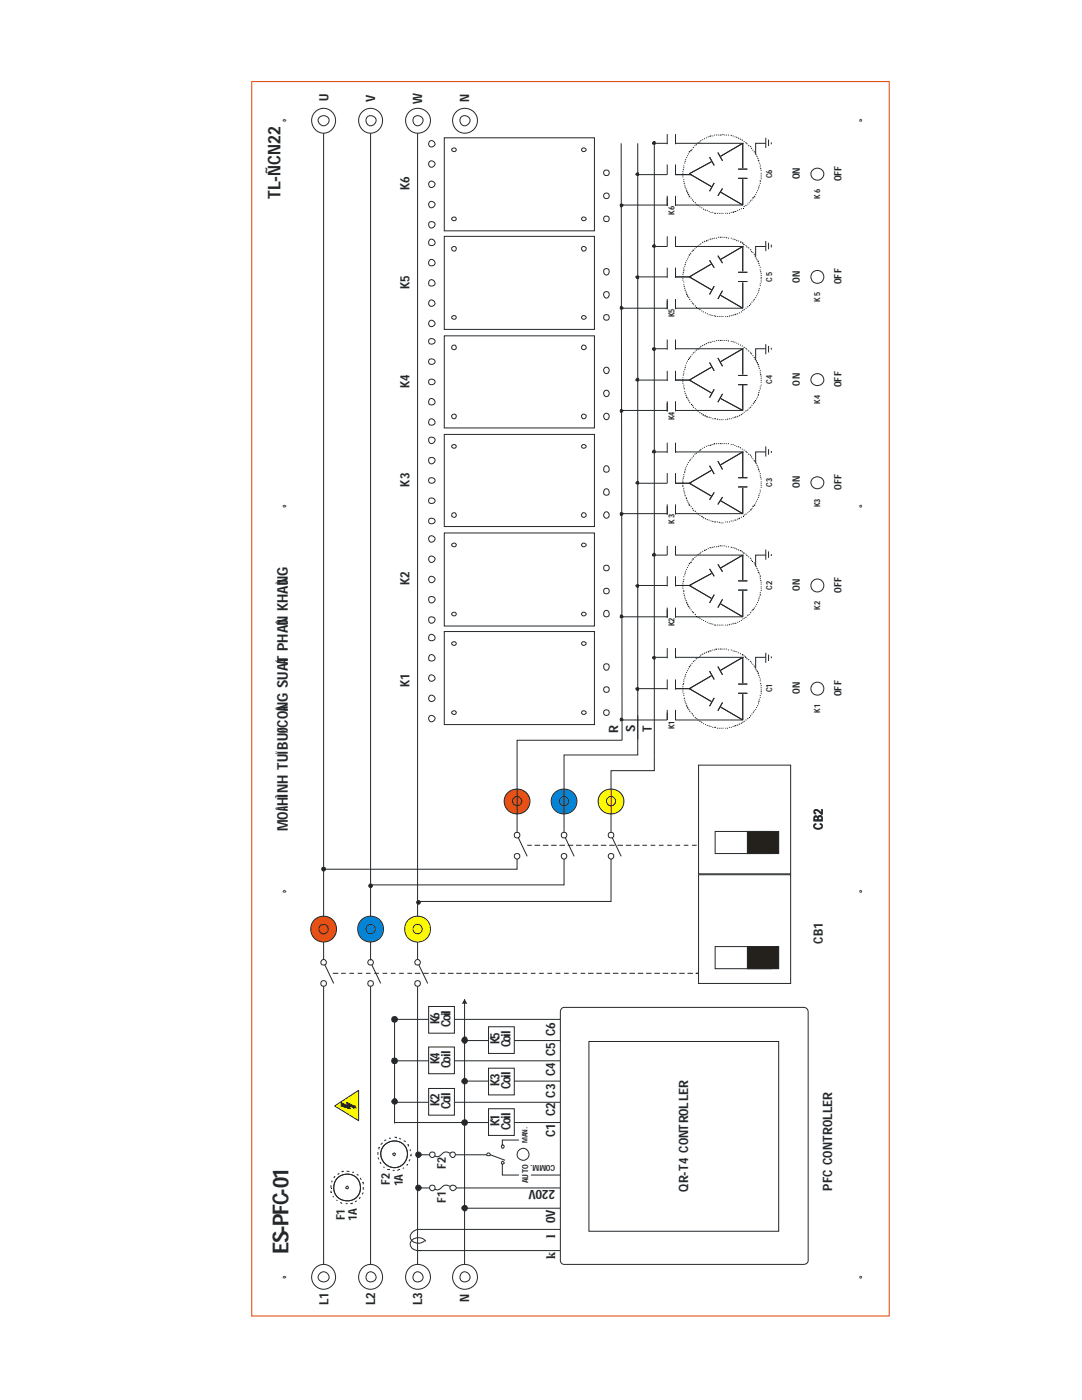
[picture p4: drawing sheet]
<svg xmlns="http://www.w3.org/2000/svg" width="216mm" height="279mm" viewBox="0 0 216 279" stroke-linecap="round" stroke-linejoin="round" font-family="sans-serif">
<defs><g id="words">
<text font-size="4.4" fill="#24282b" x="57.6" y="250.4" transform="rotate(-90 57.6 250.4)">ES-PFC-01</text>
<text font-size="3.5" fill="#24282b" x="56" y="39.8" transform="rotate(-90 56 39.8)">TL-ÑCN22</text>
<g font-size="2.9" fill="#24282b">
<text x="57.4" y="116.8" transform="rotate(-90 57.4 116.8)">NG</text>
<text x="57.4" y="124.7" transform="rotate(-90 57.4 124.7)">N KHAÙ</text>
<text x="57.4" y="141.8" transform="rotate(-90 57.4 141.8)">NG SUAÁT PHAÛ</text>
<text x="57.4" y="165.8" transform="rotate(-90 57.4 165.8)">MOÂHÌNH TUÏBUØCOÂ</text>
</g>
<g font-size="2.6" fill="#24282b">
<text x="65.5" y="20.2" transform="rotate(-90 65.5 20.2)">U</text>
<text x="74.8" y="20.3" transform="rotate(-90 74.8 20.3)">V</text>
<text x="84.2" y="20.7" transform="rotate(-90 84.2 20.7)">W</text>
<text x="93.6" y="20.3" transform="rotate(-90 93.6 20.3)">N</text>
<text x="81.7" y="38" transform="rotate(-90 81.7 38)">K6</text>
<text x="81.7" y="57.7" transform="rotate(-90 81.7 57.7)">K5</text>
<text x="81.7" y="77.5" transform="rotate(-90 81.7 77.5)">K4</text>
<text x="81.7" y="97.2" transform="rotate(-90 81.7 97.2)">K3</text>
<text x="81.7" y="116.8" transform="rotate(-90 81.7 116.8)">K2</text>
<text x="81.7" y="137.1" transform="rotate(-90 81.7 137.1)">K1</text>
<text x="123.4" y="146.3" transform="rotate(-90 123.4 146.3)">R</text>
<text x="126.7" y="146" transform="rotate(-90 126.7 146)">S</text>
<text x="130" y="146" transform="rotate(-90 130 146)">T</text>
<text x="164.2" y="165.6" transform="rotate(-90 164.2 165.6)">CB2</text>
<text x="164.2" y="188.4" transform="rotate(-90 164.2 188.4)">CB1</text>
<text x="87.7" y="204.4" transform="rotate(-90 87.7 204.4)">K6</text>
<text x="89.9" y="204.9" transform="rotate(-90 89.9 204.9)">Coil</text>
<text x="99.7" y="208.4" transform="rotate(-90 99.7 208.4)">K5</text>
<text x="101.9" y="209" transform="rotate(-90 101.9 209)">Coil</text>
<text x="110.7" y="206.8" transform="rotate(-90 110.7 206.8)">C6</text>
<text x="87.7" y="212.4" transform="rotate(-90 87.7 212.4)">K4</text>
<text x="89.9" y="213.2" transform="rotate(-90 89.9 213.2)">Coil</text>
<text x="110.7" y="214.8" transform="rotate(-90 110.7 214.8)">C4</text>
<text x="110.7" y="210.8" transform="rotate(-90 110.7 210.8)">C5</text>
<text x="87.7" y="220.7" transform="rotate(-90 87.7 220.7)">K2</text>
<text x="89.9" y="221.2" transform="rotate(-90 89.9 221.2)">Coil</text>
<text x="99.7" y="216.7" transform="rotate(-90 99.7 216.7)">K3</text>
<text x="101.9" y="217.3" transform="rotate(-90 101.9 217.3)">Coil</text>
<text x="110.7" y="219" transform="rotate(-90 110.7 219)">C3</text>
<text x="99.7" y="224.8" transform="rotate(-90 99.7 224.8)">K1</text>
<text x="101.9" y="225.5" transform="rotate(-90 101.9 225.5)">Coil</text>
<text x="110.7" y="227" transform="rotate(-90 110.7 227)">C1</text>
<text x="110.7" y="222.8" transform="rotate(-90 110.7 222.8)">C2</text>
<text x="110.7" y="237.5" transform="rotate(-180 110.7 237.5)">220V</text>
<text x="137.3" y="237.8" transform="rotate(-90 137.3 237.8)">QR-T4 CONTROLLER</text>
<text x="166" y="237.7" transform="rotate(-90 166 237.7)">PFC CONTROLLER</text>
<text x="110.7" y="244.1" transform="rotate(-90 110.7 244.1)">0V</text>
<text x="110.7" y="251.2" transform="rotate(-90 110.7 251.2)">k</text>
<text x="110.7" y="247.1" transform="rotate(-90 110.7 247.1)">l</text>
<text x="65.5" y="260.4" transform="rotate(-90 65.5 260.4)">L1</text>
<text x="74.8" y="260.4" transform="rotate(-90 74.8 260.4)">L2</text>
<text x="84.2" y="260.4" transform="rotate(-90 84.2 260.4)">L3</text>
<text x="93.6" y="259.8" transform="rotate(-90 93.6 259.8)">N</text>
</g>
<g font-size="2.4" fill="#24282b">
<text x="89" y="233.3" transform="rotate(-90 89 233.3)">F2</text>
<text x="77.8" y="236.6" transform="rotate(-90 77.8 236.6)">F2</text>
<text x="80.3" y="236.7" transform="rotate(-90 80.3 236.7)">1A</text>
<text x="68.8" y="243.5" transform="rotate(-90 68.8 243.5)">F1</text>
<text x="71.2" y="243.7" transform="rotate(-90 71.2 243.7)">1A</text>
<text x="89" y="240" transform="rotate(-90 89 240)">F1</text>
</g>
<g font-size="2" fill="#24282b">
<text x="159.6" y="35.8" transform="rotate(-90 159.6 35.8)">ON</text>
<text x="167.9" y="36.2" transform="rotate(-90 167.9 36.2)">OFF</text>
<text x="159.6" y="56.4" transform="rotate(-90 159.6 56.4)">ON</text>
<text x="167.9" y="56.7" transform="rotate(-90 167.9 56.7)">OFF</text>
<text x="159.6" y="77" transform="rotate(-90 159.6 77)">ON</text>
<text x="167.9" y="77.3" transform="rotate(-90 167.9 77.3)">OFF</text>
<text x="159.6" y="97.4" transform="rotate(-90 159.6 97.4)">ON</text>
<text x="167.9" y="97.9" transform="rotate(-90 167.9 97.9)">OFF</text>
<text x="159.6" y="117.9" transform="rotate(-90 159.6 117.9)">ON</text>
<text x="167.9" y="118.3" transform="rotate(-90 167.9 118.3)">OFF</text>
<text x="159.6" y="138.5" transform="rotate(-90 159.6 138.5)">ON</text>
<text x="167.9" y="138.9" transform="rotate(-90 167.9 138.9)">OFF</text>
</g>
<g font-size="1.7" fill="#24282b">
<text x="154.1" y="35.6" transform="rotate(-90 154.1 35.6)">C6</text>
<text x="163.7" y="39.6" transform="rotate(-90 163.7 39.6)">K6</text>
<text x="134.6" y="42.9" transform="rotate(-90 134.6 42.9)">K6</text>
<text x="154.1" y="56.2" transform="rotate(-90 154.1 56.2)">C5</text>
<text x="134.6" y="63.3" transform="rotate(-90 134.6 63.3)">K5</text>
<text x="163.7" y="60.2" transform="rotate(-90 163.7 60.2)">K5</text>
<text x="154.1" y="76.6" transform="rotate(-90 154.1 76.6)">C4</text>
<text x="134.6" y="83.9" transform="rotate(-90 134.6 83.9)">K4</text>
<text x="163.7" y="80.6" transform="rotate(-90 163.7 80.6)">K4</text>
<text x="154.1" y="97.2" transform="rotate(-90 154.1 97.2)">C3</text>
<text x="163.7" y="101.3" transform="rotate(-90 163.7 101.3)">K3</text>
<text x="134.6" y="104.6" transform="rotate(-90 134.6 104.6)">K3</text>
<text x="154.1" y="117.8" transform="rotate(-90 154.1 117.8)">C2</text>
<text x="134.6" y="125" transform="rotate(-90 134.6 125)">K2</text>
<text x="163.7" y="121.8" transform="rotate(-90 163.7 121.8)">K2</text>
<text x="154.1" y="138.2" transform="rotate(-90 154.1 138.2)">C1</text>
<text x="163.7" y="142.2" transform="rotate(-90 163.7 142.2)">K1</text>
<text x="134.6" y="145.5" transform="rotate(-90 134.6 145.5)">K1</text>
<text x="110.7" y="232.5" transform="rotate(-180 110.7 232.5)">COMM.</text>
<text x="105.4" y="236.1" transform="rotate(-90 105.4 236.1)">AUTO</text>
</g>
<text font-size="1.5" fill="#24282b" x="105.2" y="228.1" transform="rotate(-90 105.2 228.1)">MAN.</text>
</g></defs>
<path d="M50.2 16.3h127.2v246.3h-127.2z" fill="none" stroke="#e54200" stroke-width=".2"/>
<path d="M64.6 192l2 4.3M73.9 192l2.1 4.3M83.3 192l2 4.3" fill="none" stroke="#24282b" stroke-width=".2"/>
<circle cx="64.6" cy="192.1" r=".56" fill="#fff"/>
<circle cx="64.6" cy="192.1" r=".56" fill="none" stroke="#24282b" stroke-width=".2"/>
<circle cx="74" cy="192.1" r=".56" fill="#fff"/>
<circle cx="74" cy="192.1" r=".56" fill="none" stroke="#24282b" stroke-width=".2"/>
<circle cx="83.3" cy="192.1" r=".56" fill="#fff"/>
<circle cx="83.3" cy="192.1" r=".56" fill="none" stroke="#24282b" stroke-width=".2"/>
<circle cx="64.6" cy="196.3" r=".57" fill="#fff"/>
<circle cx="64.6" cy="196.3" r=".57" fill="none" stroke="#24282b" stroke-width=".2"/>
<circle cx="74" cy="196.3" r=".57" fill="#fff"/>
<circle cx="74" cy="196.3" r=".57" fill="none" stroke="#24282b" stroke-width=".2"/>
<circle cx="83.3" cy="196.3" r=".57" fill="#fff"/>
<g fill="none" stroke="#24282b" stroke-width=".2">
<path d="M103.2 166.7l2 4.2M112.5 166.7l2.1 4.2M121.9 166.7l2 4.2"/>
<circle cx="83.3" cy="196.3" r=".57"/>
</g>
<circle cx="103.2" cy="166.7" r=".57" fill="#fff"/>
<circle cx="103.2" cy="166.7" r=".57" fill="none" stroke="#24282b" stroke-width=".2"/>
<circle cx="112.6" cy="166.7" r=".57" fill="#fff"/>
<circle cx="112.6" cy="166.7" r=".57" fill="none" stroke="#24282b" stroke-width=".2"/>
<circle cx="121.9" cy="166.7" r=".57" fill="#fff"/>
<circle cx="121.9" cy="166.7" r=".57" fill="none" stroke="#24282b" stroke-width=".2"/>
<circle cx="103.2" cy="170.9" r=".55" fill="#fff"/>
<circle cx="103.2" cy="170.9" r=".55" fill="none" stroke="#24282b" stroke-width=".2"/>
<circle cx="112.6" cy="170.9" r=".56" fill="#fff"/>
<circle cx="112.6" cy="170.9" r=".56" fill="none" stroke="#24282b" stroke-width=".2"/>
<circle cx="121.9" cy="170.9" r=".55" fill="#fff"/>
<circle cx="121.9" cy="170.9" r=".55" fill="none" stroke="#24282b" stroke-width=".2"/>
<circle cx="92.7" cy="241.1" r=".56" fill="#24282b"/>
<circle cx="92.7" cy="241.1" r=".56" fill="none" stroke="#24282b" stroke-width=".2"/>
<circle cx="78.7" cy="219.8" r=".56" fill="#24282b"/>
<circle cx="78.7" cy="219.8" r=".56" fill="none" stroke="#24282b" stroke-width=".2"/>
<circle cx="92.7" cy="224" r=".57" fill="#24282b"/>
<circle cx="92.7" cy="224" r=".57" fill="none" stroke="#24282b" stroke-width=".2"/>
<circle cx="78.7" cy="211.7" r=".57" fill="#24282b"/>
<circle cx="78.7" cy="211.7" r=".57" fill="none" stroke="#24282b" stroke-width=".2"/>
<circle cx="83.5" cy="237.1" r=".53" fill="#24282b"/>
<circle cx="83.5" cy="237.1" r=".53" fill="none" stroke="#24282b" stroke-width=".2"/>
<circle cx="83.5" cy="230.4" r=".53" fill="#24282b"/>
<g fill="none" stroke="#24282b" stroke-width=".2">
<path d="M64.6 24.6v166.9M73.9 24.6v167.1M83.3 24.6v166.9M64.6 196.8v57.7M73.9 196.8v57.4M83.3 196.8v57.4M92.7 215.8v38.6"/>
<circle cx="83.5" cy="230.4" r=".53"/>
</g>
<circle cx="64.6" cy="185.4" r="2.59" fill="#eb3d00"/>
<circle cx="64.6" cy="185.4" r="2.59" fill="none" stroke="#24282b" stroke-width=".2"/>
<path d="M101.2 158.4a2.53 2.53 0 0 1 4.1 .1 2.53 2.53 0 0 1-1.5 3.9 2.52 2.52 0 0 1-2.8-1.1 2.52 2.52 0 0 1 .2-2.9z" fill-rule="evenodd" fill="#eb3d00"/>
<g fill="none" stroke="#24282b" stroke-width=".2">
<path d="M101.2 158.4a2.53 2.53 0 0 1 4.1 .1 2.53 2.53 0 0 1-1.5 3.9 2.52 2.52 0 0 1-2.8-1.1 2.52 2.52 0 0 1 .2-2.9z"/>
<circle cx="103.2" cy="159.9" r=".91"/>
<circle cx="64.6" cy="185.4" r=".93"/>
</g>
<circle cx="83.3" cy="185.4" r="2.59" fill="#fdfa00"/>
<circle cx="83.3" cy="185.4" r="2.59" fill="none" stroke="#24282b" stroke-width=".2"/>
<path d="M119.9 158.4a2.54 2.54 0 0 1 4.1 .1 2.54 2.54 0 0 1-1.5 3.9 2.52 2.52 0 0 1-2.7-1.1 2.52 2.52 0 0 1 .1-2.9z" fill-rule="evenodd" fill="#fdfa00"/>
<g fill="none" stroke="#24282b" stroke-width=".2">
<path d="M119.9 158.4a2.54 2.54 0 0 1 4.1 .1 2.54 2.54 0 0 1-1.5 3.9 2.52 2.52 0 0 1-2.7-1.1 2.52 2.52 0 0 1 .1-2.9z"/>
<circle cx="121.9" cy="159.9" r=".91"/>
<circle cx="83.3" cy="185.4" r=".93"/>
</g>
<circle cx="73.9" cy="185.4" r="2.59" fill="#0089e1"/>
<circle cx="73.9" cy="185.4" r="2.59" fill="none" stroke="#24282b" stroke-width=".2"/>
<path d="M110.5 158.4a2.53 2.53 0 0 1 4.2 .1 2.53 2.53 0 0 1-1.5 3.9 2.52 2.52 0 0 1-2.8-1.1 2.52 2.52 0 0 1 .1-2.9z" fill-rule="evenodd" fill="#0089e1"/>
<path d="M110.5 158.4a2.53 2.53 0 0 1 4.2 .1 2.53 2.53 0 0 1-1.5 3.9 2.52 2.52 0 0 1-2.8-1.1 2.52 2.52 0 0 1 .1-2.9z" fill="none" stroke="#24282b" stroke-width=".2"/>
<circle cx="83.3" cy="24" r=".93" fill="#fff"/>
<circle cx="83.3" cy="24" r=".93" fill="none" stroke="#24282b" stroke-width=".2"/>
<circle cx="83.3" cy="254.9" r=".93" fill="#fff"/>
<circle cx="83.3" cy="254.9" r=".93" fill="none" stroke="#24282b" stroke-width=".2"/>
<circle cx="92.7" cy="24" r=".93" fill="#fff"/>
<circle cx="92.7" cy="24" r=".93" fill="none" stroke="#24282b" stroke-width=".2"/>
<circle cx="92.7" cy="254.9" r=".93" fill="#fff"/>
<circle cx="92.7" cy="254.9" r=".93" fill="none" stroke="#24282b" stroke-width=".2"/>
<circle cx="73.9" cy="24" r=".93" fill="#fff"/>
<circle cx="73.9" cy="24" r=".93" fill="none" stroke="#24282b" stroke-width=".2"/>
<circle cx="73.9" cy="254.9" r=".93" fill="#fff"/>
<g fill="none" stroke="#24282b" stroke-width=".2">
<path d="M123.9 28.6l.2 119.1M127.3 28.6v118.9M130.6 28.6v122.4M134.8 136v1.4h3.1M134.8 129.7v1.5h13.6M136.3 136.9v.2M136.3 137.3v.1M136.3 137.6v.2M136.3 138v.2M136.4 136.3l-.1 .4M136.4 135.6v.2M136.4 136v.1"/>
<path d="M136.4 138.4v.1M136.4 138.7v.2M136.4 139.3l.2 .2M136.6 135.2v.2M136.6 139.6v.2M136.8 134.9l-.2 .1M136.8 134.5v.2M137 134.1v.2M137.2 133.8v.1M137.4 133.4v.2M137.7 133h-.2v.2M137.9 132.7l-.2 .1"/>
<path d="M138.1 132.3v.2M138.5 131.9l-.2 .2M138.7 131.7v.2M139 131.4l-.2 .2M139.4 131.2l-.2 .2M139.6 131h.2M139.9 130.6l-.1 .2M140.3 130.5l-.2 .1M140.7 130.3l-.2 .2M141 130.1l-.1 .2M141.4 129.9v.2h-.2M141.6 129.9h.4"/>
<path d="M141.6 133.9l.9 1.7M142 134.9l-4.5 2.5 4.5 2.6M142.1 129.7h.2M142.5 129.7h.2M142.5 139.3l-.9 1.6M143.1 129.5h-.2v.2M143.2 129.5h.2M143.2 133l1 1.7M143.6 129.5h.4M143.8 133.8l4.4-2.6v5.1M144.2 129.5h.1M144.5 129.5h.2"/>
<path d="M144.9 129.5h.2M145.3 129.7h.2M145.8 129.7h.2M146.2 129.9h.2M146.6 129.9l.1 .2M146.9 130.1h.2M147.3 130.3h.2M147.3 138.4h1.8M147.3 136.5h1.8M147.7 130.5h.1M148 130.6h.2v.2M148.2 138.5v5.2"/>
<path d="M148.4 130.8l.2 .2M148.8 131v.2h.1M148.9 131.4l.2 .2M149.3 131.6l.2 .1M149.7 131.9l.2 .2M149.9 132.3h.1M150.2 132.5v.2M150.4 132.8l.2 .2M150.8 133.6l.2 .2M151 133.9h.2v.2M151.2 134.3h.1v.2M151.3 134.7l.2 .2"/>
<path d="M151.5 135v.2M151.5 139.5v.1M151.5 139.8l-.2 .4M151.7 135.4v.2M151.7 135.8v.2M151.7 138.7v.2M151.7 139.1v.2M151.7 136.3l.2 .2M151.9 136.7v.2M151.9 137.1v.2M151.9 137.4v.2M151.9 137.8v.4"/>
<path d="M151.9 138.4v.1M152.8 131.2h-2v2.2l-.2-.2M133.1 142.2v1.5M134.8 142.2v1.5h13.4M136.6 140l.2 .2M136.8 140.4l.2 .2M137 140.7v.2h.2M137.2 141.1v.2h.2M137.4 141.5l.1 .2M137.5 141.8l.2 .2M137.9 142.2v.2M138.1 142.4l.2 .2"/>
<path d="M138.3 142.8l.2 .2M138.7 143.1l.1 .2M139 143.3v.2M139.2 143.7h.2M139.6 143.9l.2 .2M139.9 144.1l.2 .1M140.3 144.4h.2M140.7 144.6h.2M141 144.8h.2M141.4 144.8l.2 .2M141.8 145h.2M142.1 145.2h.2"/>
<path d="M142.5 145.2h.4M143.1 145.3h.1M143.4 145.3h.2M143.8 141.1l4.4 2.6M143.8 145.3h.2M144.2 140.2l-1 1.6M144.2 145.3h.1M144.7 145.3h.2M145.1 145.3h.2M145.5 145.2h.1M145.8 145.2h.2M146.2 145h.2"/>
<path d="M146.9 144.8l-.3 .2M147.3 144.6l-.2 .2M147.7 144.4l-.2 .2M148 144.2l-.2 .2M148.2 144.1v.1M148.6 143.9l-.2 .2M148.8 143.7h.1M149.3 143.3l-.2 .2M149.9 142.8l-.2 .2M150 142.4v.2M150.4 141.8h.2M150.4 142l-.2 .2"/>
<path d="M150.8 141.5v.2M151 141.1v.2M151.2 140.7v.2M151.3 140.4v.2"/>
<circle cx="112.6" cy="159.9" r=".91"/>
<circle cx="73.9" cy="185.4" r=".93"/>
<circle cx="73.9" cy="254.9" r=".93"/>
</g>
<path d="M149.5 143.2l.1 .1z" fill="#000"/>
<path d="M123.8 143.4a.34 .34 0 0 1 .5 .3l-.4 .2-.1-.1z" fill-rule="evenodd" fill="#24211d"/>
<path d="M123.8 143.4a.34 .34 0 0 1 .5 .3l-.4 .2-.1-.1z" fill="none" stroke="#24282b" stroke-width=".2"/>
<circle cx="64.6" cy="173.5" r=".36" fill="#24211d"/>
<circle cx="64.6" cy="173.5" r=".36" fill="none" stroke="#24282b" stroke-width=".2"/>
<circle cx="73.9" cy="176.8" r=".36" fill="#24211d"/>
<circle cx="73.9" cy="176.8" r=".36" fill="none" stroke="#24282b" stroke-width=".2"/>
<circle cx="83.5" cy="180.1" r=".36" fill="#24211d"/>
<circle cx="83.5" cy="180.1" r=".36" fill="none" stroke="#24282b" stroke-width=".2"/>
<circle cx="127.2" cy="137.5" r=".27" fill="#24211d"/>
<circle cx="127.2" cy="137.5" r=".27" fill="none" stroke="#24282b" stroke-width=".2"/>
<path d="M130.2 131.2l.4-.2 .1 .1v.4a.34 .34 0 0 1-.5-.3z" fill-rule="evenodd" fill="#24282b"/>
<g fill="none" stroke="#24282b" stroke-width=".2">
<path d="M127.3 137.4h5.8M130.2 131.2l.4-.2 .1 .1v.4a.34 .34 0 0 1-.5-.3zM130.6 131.2h2.5M133.1 129.3v2.1M133.1 135.6v2M134.8 129.3v2.1M134.8 135.6v2M133.1 141.7v2h-9.2M134.8 141.7v2M105.2 168.7h.9M106.7 168.7h1.1M108.3 168.7h1.1"/>
<path d="M110 168.7h1.1M111.6 168.7h1.1M113.3 168.7h1.1M114.9 168.7h1.1M116.6 168.7h1.1M118.2 168.7h1.1M119.9 168.7h1.1M121.6 168.7h1.1M123.2 168.7h1.1M124.9 168.7h1.1M126.5 168.7h1.1M128.2 168.7h.9"/>
<path d="M129.8 168.7h.9M131.5 168.7h.9M133.1 168.7h1M134.8 168.7h.9M136.4 168.7h1M138.1 168.7h.9M66.4 194.2h1.1M68.1 194.2h.9M69.7 194.2h.9M71.4 194.2h.9M73 194.2h.9M74.7 194.2h.9"/>
<path d="M76.3 194.2h1M78 194.2h.9M79.6 194.2h1M81.3 194.2h.9M82.8 194.2h1.1M84.4 194.2h1.1M86.1 194.2h1.1M87.7 194.2h1.1M89.4 194.2h1.1M91 194.2h1.1M92.7 194.2h1.1M94.4 194.2h1.1"/>
<path d="M96 194.2h1.1M97.7 194.2h1.1M99.3 194.2h1.1M101 194.2h1.1M102.6 194.2h1.1M104.3 194.2h.9M105.9 194.2h.9M107.6 194.2h.9M109.2 194.2h1M110.9 194.2h.9M112.5 194.2h1M114.2 194.2h.9"/>
<path d="M115.9 194.2h.9M117.3 194.2h1.1M119 194.2h1.1M120.6 194.2h1.1M122.3 194.2h1.1M123.9 194.2h1.1M125.6 194.2h1.1M127.3 194.2h1.1M128.9 194.2h1.1M130.6 194.2h1.1M132.2 194.2h1.1M133.9 194.2h1.1"/>
<path d="M135.5 194.2h1.1M137.2 194.2h1.1M138.8 194.2h.6M142.7 188.9h11.2v4.4h-11.2zM83.1 237.1h3.5M83.1 230.5h3.5M86.3 237.1a1.36 1.36 0 0 0 2.1-.4 1.48 1.48 0 0 1 1.9 .4M86.3 230.5a1.36 1.36 0 0 0 2.1-.4 1.48 1.48 0 0 1 1.9 .4M90.5 237.1h21.3M90.9 230.5h6.2M83.3 249.6h28.5M85 247.7a1.76 1.76 0 0 0-1.8-.7 1.76 1.76 0 0 0-1.3 1.3 1.84 1.84 0 0 0 2.2 1.3"/>
<path d="M92.7 241.1h19.1M111.8 245.4h-28.5a1.46 1.46 0 0 0-1.1 2.2 1.88 1.88 0 0 0 2.6 0"/>
</g>
<path d="M149.1 188.9h6.3v4.4h-6.3z" fill-rule="evenodd" fill="#24211d"/>
<path d="M139.4 174.6h18.4v21.7h-18.4zM142.7 165.9h11.2v4.4h-11.2zM149.1 188.9h6.3v4.4h-6.3z" fill="none" stroke="#24282b" stroke-width=".2"/>
<path d="M149.1 165.9h6.3v4.4h-6.3z" fill-rule="evenodd" fill="#24211d"/>
<g fill="none" stroke="#24282b" stroke-width=".2">
<path d="M139.4 152.7h18.4v21.7h-18.4zM149.1 165.9h6.3v4.4h-6.3zM78.7 220h6.8M78.7 203.4v20.8M78.7 211.7h6.8M85.5 217.2h5.2v5.4h-5.2zM85.5 209h5.2v5.3h-5.2zM90.7 220h21.1M90.7 211.7h21.1M92.7 207.7v8.1h4.8M97.5 213.2h5.1v5.3h-5.1zM102.6 215.8h9.2"/>
<path d="M66 236.5v.6M66 237.6v.4h.2M66.2 235.6v.4M66.4 238.7l.2 .2M66.8 234.7l-.2 .4M67.1 239.5l.2 .2M67.7 234.1l-.4 .2M68.6 233.8h-.3v.2M69.2 233.8h.5M69.2 236.8l.2-.1 .1 .2v.2l-.1 .2-.4-.2zM70.3 234h.3M71.2 234.3l.4 .2"/>
<path d="M71.2 239.7l-.4 .1M71.9 235.1l.2 .3M71.9 238.9l-.2 .4M72.3 236h.2v.3M72.5 236.9v.5M72.5 238l-.2 .4M75.4 229.9v.6M75.4 231l.2 .4M75.8 229h-.2v.4M75.8 231.9l.2 .4M76.3 228.1l-.3 .3M76.5 232.9l.2 .1"/>
<path d="M77.1 227.5l-.4 .2M77.3 233.4h.5M77.6 227.2h.4M78.4 230.3l.3-.2 .2 .2-.2 .3zM78.4 233.6h.3M78.7 227h.4v.2M78.7 224h18.8M79.6 227.2l.4 .1M79.8 233.4l-.5 .2M80.6 227.7l.3 .2M80.6 233l-.2 .2M81.3 228.4h.2v.4"/>
<path d="M81.3 232.3v.2h-.2M81.9 229.4v.3M81.9 231.4l-.2 .3M82 230.3v.3h-.1M97.5 221.3h5.1v5.3h-5.1zM102.6 224h9.2M67.9 240l.4 .2M69 240.2h.4M70.3 240v.2h-.4"/>
<circle cx="69.3" cy="237" r="2.7"/>
<circle cx="78.7" cy="230.3" r="2.68"/>
</g>
<path d="M66 237.1l.1 .1z" fill="#000"/>
<circle cx="86.3" cy="237.1" r=".56" fill="#fff"/>
<circle cx="86.3" cy="237.1" r=".56" fill="none" stroke="#24282b" stroke-width=".2"/>
<circle cx="86.3" cy="230.4" r=".56" fill="#fff"/>
<circle cx="86.3" cy="230.4" r=".56" fill="none" stroke="#24282b" stroke-width=".2"/>
<path d="M89.9 236.8a.58 .58 0 0 1 .9-.1 .58 .58 0 0 1-.2 .9 .58 .58 0 0 1-.7-.2 .58 .58 0 0 1 0-.6z" fill-rule="evenodd" fill="#fff"/>
<path d="M89.9 236.8a.58 .58 0 0 1 .9-.1 .58 .58 0 0 1-.2 .9 .58 .58 0 0 1-.7-.2 .58 .58 0 0 1 0-.6z" fill="none" stroke="#24282b" stroke-width=".2"/>
<circle cx="90.3" cy="230.4" r=".56" fill="#fff"/>
<g fill="none" stroke="#24282b" stroke-width=".2">
<path d="M124.1 147.7h-20.9v18.4M127.3 142.8v7.9h-14.8v15.4M130.6 151v2.8h-8.7v12.3M103.2 171.4v2.1h-38.6M112.5 171.4v5.2h-38.6M121.9 171.4v8.5h-38.6"/>
<circle cx="90.3" cy="230.4" r=".56"/>
</g>
<circle cx="83.3" cy="254.9" r=".93" fill="#fff"/>
<circle cx="83.3" cy="254.9" r=".93" fill="none" stroke="#24282b" stroke-width=".2"/>
<circle cx="92.7" cy="254.9" r=".93" fill="#fff"/>
<circle cx="92.7" cy="254.9" r=".93" fill="none" stroke="#24282b" stroke-width=".2"/>
<circle cx="73.9" cy="254.9" r=".93" fill="#fff"/>
<circle cx="73.9" cy="254.9" r=".93" fill="none" stroke="#24282b" stroke-width=".2"/>
<path d="M63.1 252.9a2.41 2.41 0 0 1 3.6 .7 2.41 2.41 0 0 1-1.2 3.4 2.41 2.41 0 0 1-3.3-1.5 2.64 2.64 0 0 1 .9-2.6z" fill-rule="evenodd" fill="#fff"/>
<path d="M63.1 252.9a2.41 2.41 0 0 1 3.6 .7 2.41 2.41 0 0 1-1.2 3.4 2.41 2.41 0 0 1-3.3-1.5 2.64 2.64 0 0 1 .9-2.6z" fill="none" stroke="#24282b" stroke-width=".2"/>
<circle cx="64.6" cy="254.8" r="1.02" fill="#fff"/>
<circle cx="64.6" cy="254.8" r="1.02" fill="none" stroke="#24282b" stroke-width=".2"/>
<path d="M72.5 252.9a2.42 2.42 0 0 1 3.5 .7 2.42 2.42 0 0 1-1.1 3.4 2.42 2.42 0 0 1-3.3-1.5 2.64 2.64 0 0 1 .9-2.6z" fill-rule="evenodd" fill="#fff"/>
<path d="M72.5 252.9a2.42 2.42 0 0 1 3.5 .7 2.42 2.42 0 0 1-1.1 3.4 2.42 2.42 0 0 1-3.3-1.5 2.64 2.64 0 0 1 .9-2.6z" fill="none" stroke="#24282b" stroke-width=".2"/>
<circle cx="74" cy="254.8" r="1" fill="#fff"/>
<circle cx="74" cy="254.8" r="1" fill="none" stroke="#24282b" stroke-width=".2"/>
<circle cx="83.4" cy="254.8" r="2.48" fill="#fff"/>
<circle cx="83.4" cy="254.8" r="2.48" fill="none" stroke="#24282b" stroke-width=".2"/>
<circle cx="83.4" cy="254.8" r="1" fill="#fff"/>
<circle cx="83.4" cy="254.8" r="1" fill="none" stroke="#24282b" stroke-width=".2"/>
<circle cx="92.8" cy="254.8" r="2.48" fill="#fff"/>
<circle cx="92.8" cy="254.8" r="2.48" fill="none" stroke="#24282b" stroke-width=".2"/>
<circle cx="92.8" cy="254.8" r="1" fill="#fff"/>
<circle cx="92.8" cy="254.8" r="1" fill="none" stroke="#24282b" stroke-width=".2"/>
<circle cx="83.3" cy="24" r=".93" fill="#fff"/>
<circle cx="83.3" cy="24" r=".93" fill="none" stroke="#24282b" stroke-width=".2"/>
<circle cx="92.7" cy="24" r=".93" fill="#fff"/>
<circle cx="92.7" cy="24" r=".93" fill="none" stroke="#24282b" stroke-width=".2"/>
<circle cx="73.9" cy="24" r=".93" fill="#fff"/>
<circle cx="73.9" cy="24" r=".93" fill="none" stroke="#24282b" stroke-width=".2"/>
<circle cx="64.6" cy="24.1" r="2.45" fill="#fff"/>
<circle cx="64.6" cy="24.1" r="2.45" fill="none" stroke="#24282b" stroke-width=".2"/>
<path d="M63.8 23.3a1.04 1.04 0 0 1 1.5 .1 1.04 1.04 0 0 1-.1 1.5 1.04 1.04 0 0 1-1.4-.2 1.04 1.04 0 0 1 0-1.4z" fill-rule="evenodd" fill="#fff"/>
<path d="M63.8 23.3a1.04 1.04 0 0 1 1.5 .1 1.04 1.04 0 0 1-.1 1.5 1.04 1.04 0 0 1-1.4-.2 1.04 1.04 0 0 1 0-1.4z" fill="none" stroke="#24282b" stroke-width=".2"/>
<circle cx="73.9" cy="24.1" r="2.45" fill="#fff"/>
<circle cx="73.9" cy="24.1" r="2.45" fill="none" stroke="#24282b" stroke-width=".2"/>
<circle cx="74" cy="24.1" r="1.04" fill="#fff"/>
<circle cx="74" cy="24.1" r="1.04" fill="none" stroke="#24282b" stroke-width=".2"/>
<circle cx="83.4" cy="24.1" r="2.49" fill="#fff"/>
<circle cx="83.4" cy="24.1" r="2.49" fill="none" stroke="#24282b" stroke-width=".2"/>
<circle cx="83.4" cy="24.1" r="1.04" fill="#fff"/>
<circle cx="83.4" cy="24.1" r="1.04" fill="none" stroke="#24282b" stroke-width=".2"/>
<circle cx="92.8" cy="24.1" r="2.49" fill="#fff"/>
<circle cx="92.8" cy="24.1" r="2.49" fill="none" stroke="#24282b" stroke-width=".2"/>
<circle cx="92.8" cy="24.1" r="1.04" fill="#fff"/>
<circle cx="92.8" cy="24.1" r="1.04" fill="none" stroke="#24282b" stroke-width=".2"/>
<path d="M112 201.3l.5-.3h47.8a.87 .87 0 0 1 1 1v49.6a.84 .84 0 0 1-1 .7h-47.8a.79 .79 0 0 1-.7-.7v-49.6z" fill-rule="evenodd" fill="#fff"/>
<path d="M112 201.3l.5-.3h47.8a.87 .87 0 0 1 1 1v49.6a.84 .84 0 0 1-1 .7h-47.8a.79 .79 0 0 1-.7-.7v-49.6z" fill="none" stroke="#24282b" stroke-width=".2"/>
<path d="M117.5 207.9h37.9v37.8h-37.9z" fill-rule="evenodd" fill="#fff"/>
<path d="M117.5 207.9h37.9v37.8h-37.9z" fill="none" stroke="#24282b" stroke-width=".2"/>
<path d="M66.8 220.7l4.8-3.1v6.1z" fill="#fdfa00" stroke="#24282b" stroke-width=".2"/>
<path d="M68.1 220l1.3 .7-.2-.7 1.6 .7 .2 .4h-.5h.1l-.9-.4 .2 .6-1.5-.6 1.5 .6-1.8-.6z" fill-rule="evenodd" fill="#24211d"/>
<g fill="none" stroke="#24282b" stroke-width=".2">
<path d="M88.7 86.7h29.9v18.4h-29.9zM116.1 88.9l.3-.2 .5 .2v.4l-.5 .2a.37 .37 0 0 1-.3-.6zM120.6 97.8a.59 .59 0 0 1 .8 0 .59 .59 0 0 1-.1 .9 .59 .59 0 0 1-.8-.1zM120.6 93.2a.59 .59 0 0 1 .8 0 .59 .59 0 0 1-.1 .9 .59 .59 0 0 1-.8-.1zM88.7 106.4h29.9v18.5h-29.9zM116.2 108.4h.5l.3 .4-.3 .3h-.3a.37 .37 0 0 1-.3-.2 .37 .37 0 0 1 .1-.5zM120.6 102.4a.57 .57 0 0 1 .8 0 .57 .57 0 0 1-.1 .8 .57 .57 0 0 1-.8-.1zM88.7 126h29.9v18.6h-29.9zM116.1 128.3l.3-.2 .5 .2v.3l-.5 .2a.37 .37 0 0 1-.3-.5zM116.1 122.4l.3-.2 .5 .2v.3l-.5 .2a.37 .37 0 0 1-.3-.5zM120.6 122a.59 .59 0 0 1 .8 .1 .59 .59 0 0 1-.1 .8 .59 .59 0 0 1-.8 0zM120.7 132.5a.6 .6 0 0 1 .9 .6 .6 .6 0 0 1-1 .4 .76 .76 0 0 1 .1-1z"/>
<path d="M116.2 141.9h.5l.3 .3-.3 .3-.3 .1a.36 .36 0 0 1-.3-.3 .36 .36 0 0 1 .1-.4zM68.1 220l1.3 .7-.2-.7 1.6 .7 .2 .4h-.5h.1l-.9-.4 .2 .6-1.5-.6 1.5 .6-1.8-.6z"/>
<circle cx="86.1" cy="95.9" r=".6"/>
<circle cx="86.1" cy="100" r=".6"/>
<circle cx="86.2" cy="91.9" r=".64"/>
<circle cx="86.2" cy="87.9" r=".64"/>
<circle cx="90.6" cy="89.1" r=".43"/>
<circle cx="86.1" cy="104" r=".6"/>
<circle cx="86.1" cy="111.6" r=".62"/>
<circle cx="86.1" cy="115.6" r=".62"/>
<circle cx="86.1" cy="107.6" r=".62"/>
<circle cx="86.2" cy="119.7" r=".64"/>
<circle cx="90.6" cy="108.8" r=".43"/>
<circle cx="90.6" cy="102.8" r=".48"/>
<circle cx="116.5" cy="102.8" r=".46"/>
<circle cx="121" cy="118" r=".57"/>
<circle cx="121" cy="113.4" r=".57"/>
<circle cx="86.1" cy="139.4" r=".62"/>
<circle cx="86.1" cy="135.3" r=".62"/>
<circle cx="86.2" cy="131.3" r=".64"/>
<circle cx="86.2" cy="127.3" r=".64"/>
<circle cx="86.2" cy="123.7" r=".64"/>
<circle cx="90.6" cy="122.5" r=".43"/>
<circle cx="90.6" cy="128.4" r=".43"/>
<circle cx="121" cy="137.6" r=".57"/>
<circle cx="86.1" cy="143.4" r=".62"/>
<circle cx="90.6" cy="142.2" r=".43"/>
<circle cx="121" cy="142.2" r=".57"/>
</g>
<circle cx="163.1" cy="137.4" r="1.29" fill="#fff"/>
<circle cx="163.1" cy="137.4" r="1.29" fill="none" stroke="#24282b" stroke-width=".2"/>
<circle cx="92.7" cy="215.8" r=".56" fill="#24282b"/>
<circle cx="92.7" cy="215.8" r=".56" fill="none" stroke="#24282b" stroke-width=".2"/>
<circle cx="104.4" cy="230.4" r="1.2" fill="#fff"/>
<circle cx="104.4" cy="230.4" r="1.2" fill="none" stroke="#24282b" stroke-width=".2"/>
<circle cx="97.4" cy="230.4" r=".33" fill="#fff"/>
<circle cx="97.4" cy="230.4" r=".33" fill="none" stroke="#24282b" stroke-width=".2"/>
<circle cx="100.3" cy="232" r=".3" fill="#fff"/>
<circle cx="100.3" cy="232" r=".3" fill="none" stroke="#24282b" stroke-width=".2"/>
<path d="M100.2 228.4a.34 .34 0 0 1 .4 .4 .34 .34 0 0 1-.4 .3l-.2-.3z" fill-rule="evenodd" fill="#fff"/>
<g fill="none" stroke="#24282b" stroke-width=".2">
<path d="M134.8 115.4v1.4h3.1M134.8 109.3v1.5h13.6M136.3 116.3v.2M136.3 116.7v.1M136.3 117v.2M136.3 117.4v.2M136.4 115.9l-.1 .2M136.4 115v.2M136.4 115.6v.1M136.4 117.8v.3M136.4 118.3v.2M136.4 118.7l.2 .2"/>
<path d="M136.6 119.4l.2 .2M136.6 114.6v.2M136.6 119.1v.1M136.8 119.8l.2 .2M136.8 114.3l-.2 .2M136.8 113.9v.2M137 113.5v.2M137.2 113.2v.2M137.4 112.8v.2M137.7 112.4h-.2v.2M137.9 112.1v.2h-.2M138.1 111.7v.2"/>
<path d="M138.5 111.5h-.2v.2M138.7 111.1v.2M138.8 111h.2M139.4 110.6l-.2 .2M139.8 110.4l-.2 .2M139.8 110.2h.1M140.1 110h.2M140.7 109.7v.2h-.2M140.9 109.7h.1M141.2 109.5h.2M141.6 109.3h.4M141.6 113.5l.9 1.5"/>
<path d="M142 114.5l-4.5 2.3 4.5 2.6M142.3 109.1l-.2 .2M142.5 109.1h.2M142.5 118.7l-.9 1.6M142.9 109.1h.2M143.2 112.6l1 1.5M143.4 108.9l-.2 .2M143.6 108.9h.4M143.8 113.4l4.4-2.6v4.9M144.2 119.6l-1 1.7M144.2 108.9h.1M144.5 108.9h.2"/>
<path d="M144.9 109.1h.2M145.3 109.1h.2M145.8 109.1l.2 .2M146.2 109.3h.2M146.6 109.3l.1 .2M146.9 109.5l.2 .2M147.3 109.7l.2 .2M147.3 117.8h1.8M147.3 115.9h1.8M147.7 109.9h.1v.1M148 110l.2 .2M148.2 118v5.1"/>
<path d="M148.4 110.2v.2h.2M148.8 110.6h.1M148.9 110.8l.2 .2M149.3 111.1h.2M149.7 111.3l.2 .2M149.9 111.7l.1 .2M150.4 112.3l.2 .1M150.6 112.6l.2 .2M151 113.4l.2 .1M151.2 113.7l.1 .2M151.3 114.1v.2h.2M151.3 119.8v.2"/>
<path d="M151.5 114.5v.1M151.5 119.1v.1M151.5 119.4l-.2 .2M151.7 114.8v.4M151.7 115.4v.2M151.7 118.1v.2M151.7 118.5v.4M151.7 115.7l.2 .2M151.9 116.1v.2M151.9 116.5v.2M151.9 117v.2M151.9 117.4v.2"/>
<path d="M151.9 117.8v.2M152.8 110.8h-2v2.2l.2 .2M133.1 121.6v1.7M134.8 121.6v1.5h13.4M137 120.2v.1h.2M137.2 120.5v.2h.2M137.4 120.9v.2h.1M137.5 121.3l.2 .1M137.9 121.6v.2M138.1 122l.4 .4M138.7 122.5l.1 .2M139.2 123.1l.2 .2"/>
<path d="M139.6 123.3l.2 .2M139.9 123.7h.2M140.3 123.8h.2M140.7 124h.2M141 124.2h.2M141.4 124.4h.2M141.8 124.4l.2 .2M142.1 124.6h.2M142.5 124.8h.4M143.1 124.8h.1M143.4 124.8h.2M143.8 120.5l4.4 2.6"/>
<path d="M143.8 124.8h.2M144.2 124.8h.1M144.7 124.8h.2M145.1 124.8h.2M145.6 124.6l-.1 .2M145.8 124.6h.2M146.4 124.4l-.2 .2M146.6 124.4h.3M147.1 124.2h.2M147.5 124h.2M147.8 123.8h.2M148.2 123.5v.2"/>
<path d="M148.6 123.3l-.2 .2M148.9 123.1l-.1 .2M149.3 122.7l-.2 .2M149.5 122.5v.2M149.9 122.2l-.2 .2M150 121.8v.2M150.4 121.6h-.2v.2M150.6 121.3l-.2 .1M150.8 120.9v.2M151 120.5v.2M151.2 120.2v.1M152.8 130.3v2"/>
<path d="M153.4 130.6v1.3M153.9 131v.4M97.8 230.5l3 1.1M100.2 228.4a.34 .34 0 0 1 .4 .4 .34 .34 0 0 1-.4 .3l-.2-.3zM100.2 232.3v2.2h3.3M103.5 227.5h-3.3v1.1M105.9 234.5h5.9"/>
</g>
<path d="M56.7 23.8l.3 .2v.1l-.4 .1-.1-.2zM171.6 23.9h.3v.3h-.3zM56.6 100.9h.4v.1l-.3 .2-.2-.2zM171.6 100.9h.3v.2h-.3zM56.7 177.7l.3 .2v.1h-.4l-.1-.1zM171.6 177.8h.3v.2h-.3zM56.6 254.8h.4v.1l-.3 .2-.2-.2zM171.6 254.8h.3v.2h-.3z" fill="none" stroke="#4d5a61" stroke-width=".2"/>
<path d="M150.2 112.1l.1 .1zM139 122.9l.1 .1z" fill="#000"/>
<circle cx="124" cy="123" r=".31" fill="#24211d"/>
<circle cx="124" cy="123" r=".31" fill="none" stroke="#24282b" stroke-width=".2"/>
<path d="M126.9 116.8l.4-.1 .1 .1v.4a.35 .35 0 0 1-.5-.4z" fill-rule="evenodd" fill="#24211d"/>
<path d="M126.9 116.8l.4-.1 .1 .1v.4a.35 .35 0 0 1-.5-.4z" fill="none" stroke="#24282b" stroke-width=".2"/>
<circle cx="130.5" cy="110.7" r=".3" fill="#24282b"/>
<g fill="none" stroke="#24282b" stroke-width=".2">
<path d="M127.3 116.8h5.8M133.1 108.9v1.9h-2.5M133.1 115v2M134.8 108.9v1.9M134.8 115v2M123.9 123.1h9.2M133.1 121.3v2M134.8 121.3v2"/>
<circle cx="130.5" cy="110.7" r=".3"/>
</g>
<circle cx="163.1" cy="116.8" r="1.29" fill="#fff"/>
<g fill="none" stroke="#24282b" stroke-width=".2">
<path d="M134.8 95v1.4h3.1M134.8 88.7v1.5h13.6M136.3 95.7v.2M136.3 96.1v.5M136.3 96.8v.4M136.4 95.3l-.1 .2M136.4 94.6v.2M136.4 95v.2M136.4 97.4v.1M136.4 97.7v.2M136.4 98.1l.2 .2M136.6 98.8l.2 .2"/>
<path d="M136.6 94v.4M136.6 98.5v.1M136.8 99.4h.2v.2M136.8 93.7l-.2 .2M136.8 93.3v.2M137 99.7l.2 .2M137 92.9v.2M137.2 92.6v.2M137.4 92.2v.2M137.7 91.8l-.2 .2M137.7 91.7h.2M138.1 91.3v.2"/>
<path d="M138.5 90.9l-.2 .2M138.7 90.6v.1M139 90.4l-.2 .2M139.2 90.2h.2M139.9 89.6l-.3 .4M140.1 89.5h.2M140.5 89.3h.2M140.9 89.1h.1M141.2 88.9h.2M141.6 92.9l.9 1.7M142 88.7l-.4 .2M142 93.9l-4.5 2.5 4.5 2.6"/>
<path d="M142.1 88.7h.2M142.5 98.3l-.9 1.4M142.7 88.5h-.2v.2M142.9 88.5h.2M143.2 88.5h.2M143.2 92l1 1.7M143.6 88.5h.4M143.8 92.8l4.4-2.6v5.1M143.8 99.9l4.4 2.6M144.2 99.2l-1 1.5M144.2 88.5h.1M144.5 88.5h.2"/>
<path d="M144.9 88.5h.2M145.3 88.5h.2M145.8 88.7h.2M146.2 88.7h.2M146.6 88.9h.1M146.9 89.1h.2M147.3 89.1l.2 .2M147.3 97.2h1.8M147.3 95.3h1.8M147.7 89.3l.1 .2M148 89.6h.2M148.2 97.4v5.1"/>
<path d="M148.4 89.8h.2M148.8 90l.3 .4M149.3 90.6l.2 .1M149.7 90.7l.2 .2M149.9 91.1l.1 .2M150.2 91.5v.2M150.4 91.8l.4 .4M151 92.8l.2 .1M151 99.9v.2M151.2 93.1l.1 .2M151.2 99.6v.1M151.3 93.5l.2 .4"/>
<path d="M151.3 99.2v.2M151.5 94v.2M151.5 98.5v.1M151.5 98.8l-.2 .2M151.7 94.4v.2M151.7 94.8v.2M151.7 97.7v.2M151.7 98.1v.2M151.7 95.2l.2 .1M151.9 95.5v.2M151.9 96.1v.2M151.9 96.4v.2"/>
<path d="M151.9 96.8v.2M151.9 97.2v.2M152.8 90.2h-2v2.2l.2 .2M133.1 101v1.7M134.8 101v1.5h13.4M137.2 100.1l.2 .2M137.4 100.5l.1 .4h.2M137.9 101v.2M138.1 101.4l.2 .2M138.3 101.8l.2 .2M138.7 102l.1 .1M139 102.3v.2"/>
<path d="M139.2 102.5l.2 .2M139.6 102.9h.2M139.9 103.1h.2v.1M140.3 103.2l.2 .2M140.7 103.4l.2 .2M141 103.6l.2 .2M141.4 103.8h.2M141.8 104h.2M142.1 104l.2 .2M142.5 104.2h.4M143.1 104.2h.1M143.4 104.2l.2 .1"/>
<path d="M143.8 104.3h.2M144.2 104.3h.1M144.7 104.2h.2M145.1 104.2h.2M145.5 104.2h.1M145.8 104h.2M146.2 104h.2M146.6 103.8h.3M147.1 103.6h.2M147.7 103.4h-.2v.2M147.8 103.2h.2M148.6 102.7l-.2 .2"/>
<path d="M148.9 102.5l-.1 .2M149.1 102.3h.2M149.5 102v.1M149.9 101.6v.2h-.2M150 101.4v.2M150.4 101h-.2v.2M150.6 100.7v.2h-.2M150.8 100.3v.2M152.8 109.7v2M153.4 110v1.3M153.9 110.6v.4"/>
<circle cx="163.1" cy="116.8" r="1.29"/>
</g>
<path d="M148.3 103v.1z" fill="#000"/>
<circle cx="124" cy="102.6" r=".3" fill="#24211d"/>
<circle cx="124" cy="102.6" r=".3" fill="none" stroke="#24282b" stroke-width=".2"/>
<circle cx="127.2" cy="96.3" r=".28" fill="#24211d"/>
<circle cx="127.2" cy="96.3" r=".28" fill="none" stroke="#24282b" stroke-width=".2"/>
<circle cx="130.5" cy="90.1" r=".3" fill="#24282b"/>
<g fill="none" stroke="#24282b" stroke-width=".2">
<path d="M130.6 90.2h2.5M133.1 88.3v2.1M133.1 94.4v2h-5.8M134.8 88.3v2.1M134.8 94.4v2M123.9 102.5h9.2M133.1 100.7v2M134.8 100.7v2"/>
<circle cx="130.5" cy="90.1" r=".3"/>
</g>
<path d="M162.1 95.6a1.24 1.24 0 0 1 2.1 .1 1.24 1.24 0 0 1-1.1 1.8 1.21 1.21 0 0 1-1.1-.6 1.21 1.21 0 0 1 .1-1.3z" fill-rule="evenodd" fill="#fff"/>
<g fill="none" stroke="#24282b" stroke-width=".2">
<path d="M134.8 74.4v1.5h3.1M134.8 68.1v1.5h13.6M136.3 75.3v.2M136.3 75.7v.2M136.3 76v.2M136.3 76.4v.2M136.4 74.7l-.1 .2M136.4 74v.2M136.4 74.4v.2M136.4 76.8v.2M136.4 77.1v.2M136.4 77.5l.2 .2"/>
<path d="M136.6 78.4l.2 .2M136.6 73.6v.2M136.6 78.1v.1M136.8 78.8l.2 .2M136.8 73.3l-.2 .2M136.8 72.9v.2M137 79.2v.1h.2M137 72.4v.1M137.2 79.5l.2 .2M137.2 72v.2M137.4 79.9l.1 .2M137.7 71.4h-.2v.2"/>
<path d="M137.9 71.1l-.2 .2M138.1 70.7v.2M138.5 70.3l-.2 .2M138.7 70.2v.1M139 69.8l-.2 .2M139.4 69.6l-.2 .2M139.6 69.4h.2M139.9 69l-.1 .2M140.3 68.9l-.2 .1M140.7 68.7l-.2 .2M141 68.5l-.1 .2M141.4 68.3l-.2 .2"/>
<path d="M141.6 68.3h.4M141.6 72.4l.9 1.6M142 73.3l-4.5 2.6 4.5 2.5M142.1 68.1h.2M142.5 68.1h.2M142.5 77.7l-.9 1.6M142.9 67.9h.2M143.2 67.9h.2M143.2 71.4l1 1.7M143.6 67.9h.4M143.8 72.2l4.4-2.6v5.1M143.8 79.5l4.4 2.4"/>
<path d="M144.2 78.6l-1 1.7M144.2 67.9h.1M144.5 67.9h.2M144.9 67.9h.2M145.3 67.9l.2 .2M145.8 68.1h.2M146.2 68.1l.2 .2M146.6 68.3h.1M146.9 68.5h.2M147.3 68.7h.2M147.3 76.8h1.8M147.3 74.9h1.8"/>
<path d="M147.7 68.9h.1M148 69h.2M148.2 76.8v5.1M148.4 69.2l.2 .2M148.8 69.4l.1 .2M148.9 69.8h.2M149.3 70l.2 .2M149.7 70.3l.3 .4M150.2 70.9v.2M150.4 71.3l.2 .1M150.8 72h.2v.2M151 72.4h.2v.1"/>
<path d="M151 79.5v.2M151.2 72.7h.1v.2M151.2 79.2v.1M151.3 73.1l.2 .2M151.3 78.6v.4M151.5 73.5v.1M151.5 77.9v.2M151.5 78.2l-.2 .2M151.7 73.8v.2M151.7 74.2v.2M151.7 77.1v.2M151.7 77.5v.2"/>
<path d="M151.7 74.6l.2 .3M151.9 75.1v.2M151.9 75.5v.2M151.9 75.9v.1M151.9 76.2v.2M151.9 76.8v.2M152.8 69.6h-2v2.2l-.2-.2M133.1 80.4v1.7M134.8 80.4v1.5h13.4M137.5 80.3l.2 .1M138.1 80.8l.2 .2M138.3 81.2l.2 .2"/>
<path d="M138.7 81.5h.1M139 81.7v.2M139.2 82.1h.2M139.6 82.3l.2 .2M139.9 82.5l.2 .2M140.3 82.7v.1h.2M140.7 82.8v.2h.2M141 83v.2h.2M141.4 83.2l.2 .2M141.8 83.4h.2M142.1 83.6h.2M142.5 83.6h.4"/>
<path d="M143.1 83.6l.1 .2M143.4 83.8h.2M143.8 83.8h.2M144.2 83.8h.1M144.7 83.8h.2M145.3 83.6l-.2 .2M145.5 83.6h.1M145.8 83.6h.2M146.2 83.4h.2M146.9 83.2l-.3 .2M147.3 83l-.2 .2M147.7 82.8l-.2 .2"/>
<path d="M148 82.7l-.2 .1M148.2 82.5v.2M148.4 82.3h.2M148.9 81.9l-.1 .2M149.3 81.7l-.2 .2M149.5 81.4v.1M149.9 81.2l-.2 .2M150 80.8v.2M150.4 80.4l-.2 .2M150.6 80.1v.2h-.2M152.8 89.1v2M153.4 89.6v1.1"/>
<path d="M153.9 90v.4M162.1 95.6a1.24 1.24 0 0 1 2.1 .1 1.24 1.24 0 0 1-1.1 1.8 1.21 1.21 0 0 1-1.1-.6 1.21 1.21 0 0 1 .1-1.3z"/>
</g>
<path d="M137.3 71.8l.1 .1zM137.9 80.6l.1 .1zM150.8 79.9l.1 .1z" fill="#000"/>
<path d="M123.8 81.8l.1-.1 .4 .2a.34 .34 0 0 1-.5 .3z" fill-rule="evenodd" fill="#24211d"/>
<path d="M123.8 81.8l.1-.1 .4 .2a.34 .34 0 0 1-.5 .3z" fill="none" stroke="#24282b" stroke-width=".2"/>
<circle cx="127.1" cy="75.8" r=".3" fill="#24211d"/>
<circle cx="127.1" cy="75.8" r=".3" fill="none" stroke="#24282b" stroke-width=".2"/>
<circle cx="130.5" cy="69.7" r=".27" fill="#24282b"/>
<g fill="none" stroke="#24282b" stroke-width=".2">
<path d="M127.3 75.9h5.8M130.6 69.6h2.5M133.1 67.8v2M133.1 74v2M134.8 67.8v2M134.8 74v2M123.9 81.9h9.2M133.1 80.1v2M134.8 80.1v2"/>
<circle cx="130.5" cy="69.7" r=".27"/>
</g>
<circle cx="163.1" cy="75.8" r="1.24" fill="#fff"/>
<g fill="none" stroke="#24282b" stroke-width=".2">
<path d="M134.8 53.8v1.5h3.1M134.8 47.7v1.5h13.6M136.3 54.7v.2M136.3 55.1v.2M136.3 55.4v.2M136.3 55.8v.2M136.4 54.3l-.1 .2M136.4 53.4v.2M136.4 53.8v.4M136.4 56.2v.2M136.4 56.7v.2M136.4 57.1l.2 .2"/>
<path d="M136.6 57.8l.2 .2M136.6 53.1v.1M136.6 57.5v.1M136.8 58.2l.2 .2M136.8 52.7l-.2 .2M136.8 52.3v.2M137 58.6v.2h.2M137 51.9v.2M137.2 58.9v.2h.2M137.2 51.6v.2M137.4 51.2v.2M137.4 59.3l.1 .2"/>
<path d="M137.5 59.7l.2 .2M137.7 50.8h-.2v.2M137.9 50.5l-.2 .2M138.1 50.1v.2M138.5 49.9h-.2v.2M138.7 49.6v.1M138.8 49.4h.2M139.4 49l-.2 .2M139.6 48.8h.2M139.8 48.6h.1M140.3 48.3l-.2 .2M140.7 48.1l-.2 .2"/>
<path d="M141 47.9v.2h-.1M141.2 47.9h.2M141.6 47.7h.4M141.6 51.9l.9 1.5M142 52.7l-4.5 2.6 4.5 2.5M142.3 47.5l-.2 .2M142.5 47.5h.2M142.5 57.1l-.9 1.7M142.9 47.5h.2M143.2 47.4h.2M143.2 51l1 1.5M143.6 47.4h.4"/>
<path d="M143.8 51.8l4.4-2.6v5M143.8 58.9l4.4 2.6M144.2 58l-1 1.7M144.2 47.4h.1M144.5 47.4h.2M144.9 47.4l.2 .1M145.3 47.5h.2M145.8 47.5h.2M146.2 47.7h.2M146.6 47.7l.1 .2M146.9 47.9l.2 .2M147.3 48.1h.2"/>
<path d="M147.3 56.2h1.8M147.3 54.3h1.8M147.7 48.3h.1v.2M148 48.5h.2v.1M148.2 56.4v5.1M148.4 48.6v.2h.2M148.8 49h.1M148.9 49.2l.2 .2M149.3 49.4l.2 .2M149.7 49.7l.2 .2M149.9 50.1l.1 .2M150.2 50.3v.2"/>
<path d="M150.4 50.7l.2 .1M150.6 59.7l-.2 .2M150.8 51.4l.2 .2M150.8 59.3v.2M151 51.8l.2 .1M151 58.9v.2M151.2 52.1h.1v.2M151.2 58.6v.2M151.3 52.5l.2 .2M151.3 58.2v.2M151.5 52.9v.2M151.5 57.5v.1"/>
<path d="M151.5 57.8l-.2 .2M151.7 53.2v.2M151.7 53.8v.2M151.7 56.5v.2M151.7 56.9v.2M151.7 54.2l.2 .1M151.9 54.5v.2M151.9 54.9v.2M151.9 55.3v.3M151.9 55.8v.2M151.9 56.2v.2M152.8 49.2h-2v2l-.2-.2"/>
<path d="M133.1 60v1.7M134.8 60v1.5h13.4M137.9 60v.2M138.1 60.4l.4 .4M138.7 61l.1 .1M139.2 61.5l.2 .2M139.6 61.7l.2 .2M139.9 62.1h.2M140.3 62.2h.2M140.7 62.4h.2M141 62.6h.2M141.4 62.8h.2"/>
<path d="M141.8 62.8l.2 .2M142.1 63h.2M142.5 63l.4 .2M143.1 63.2h.1M143.4 63.2h.2M143.8 63.2h.2M144.2 63.2h.1M144.7 63.2h.2M145.1 63.2h.2M145.6 63l-.1 .2M145.8 63h.2M146.4 62.8l-.2 .2"/>
<path d="M146.9 62.6l-.3 .2M147.1 62.6h.2M147.5 62.4h.2M147.8 62.2h.2M148.2 61.9v.2M148.6 61.7l-.2 .2M148.8 61.5h.1M149.3 61.1l-.2 .2M149.9 60.6l-.2 .2M150 60.2v.2M150.2 60h.2M152.8 68.7v2"/>
<path d="M153.4 69v1.3M153.9 69.4v.4"/>
<circle cx="163.1" cy="75.8" r="1.24"/>
</g>
<path d="M139 61.3l.1 .1zM149.5 61h.1z" fill="#000"/>
<circle cx="124" cy="61.5" r=".31" fill="#24211d"/>
<circle cx="124" cy="61.5" r=".31" fill="none" stroke="#24282b" stroke-width=".2"/>
<circle cx="127.2" cy="55.3" r=".27" fill="#24211d"/>
<circle cx="127.2" cy="55.3" r=".27" fill="none" stroke="#24282b" stroke-width=".2"/>
<path d="M130.4 48.9h.3v.4l-.1 .1-.4-.2z" fill-rule="evenodd" fill="#24282b"/>
<path d="M127.3 55.3h5.8M130.4 48.9h.3v.4l-.1 .1-.4-.2zM133.1 47.2v2h-2.5M133.1 53.4v2M133.1 59.7v2M134.8 47.2v2M134.8 53.4v2M134.8 59.7v2M123.9 61.5h9.2" fill="none" stroke="#24282b" stroke-width=".2"/>
<circle cx="163.1" cy="55.3" r="1.29" fill="#fff"/>
<g fill="none" stroke="#24282b" stroke-width=".2">
<path d="M133.1 39.4v1.7M134.8 39.4v1.5h13.4M134.8 33.4v1.5h3.1M134.8 27.1v1.5h13.6M136.3 34.1v.2M136.3 34.5v.2M136.3 34.9v.1M136.3 35.2v.2M136.4 33.8l-.1 .1M136.4 33v.2M136.4 33.4v.2M136.4 35.8v.2"/>
<path d="M136.4 36.1v.2M136.4 36.5l.2 .2M136.6 37.2l.2 .2M136.6 32.5v.1M136.6 36.9v.2M136.8 37.6l.2 .2M136.8 32.1l-.2 .2M136.8 31.7v.2M137 38v.2h.2M137 31.4v.1M137.2 38.3v.2h.2M137.2 31v.2"/>
<path d="M137.4 30.6v.2M137.4 38.7v.2h.1M137.5 39.1v.2h.2M137.7 30.3h-.2v.1M137.9 29.9v.2h-.2M137.9 39.4v.2M138.1 29.7v.2M138.1 39.8l.2 .2M138.5 29.3l-.2 .2M138.7 29v.2M139 28.8l-.2 .2M139.4 28.4l-.2 .2"/>
<path d="M139.8 28.2l-.2 .2M139.8 28.1h.1M140.1 27.9h.2M140.5 27.7h.2M140.9 27.5h.1M141.2 27.3h.2M141.6 31.4l.9 1.6M142 27.1l-.4 .2M142 32.3l-4.5 2.4 4.5 2.5M142.1 27.1h.2M142.5 27h.2M142.5 36.5l-.9 1.7"/>
<path d="M142.9 27h.2M143.2 27h.2M143.2 30.4l1 1.7M143.6 27h.4M143.8 31.2l4.4-2.6v5M143.8 38.3l4.4 2.6M144.2 37.6l-1 1.5M144.2 26.8l.1 .2M144.5 27h.2M144.9 27h.2M145.3 27h.2M145.8 27l.2 .1"/>
<path d="M146.2 27.1h.2M146.6 27.3h.1M146.9 27.3l.2 .2M147.3 27.5l.2 .2M147.3 35.6h1.8M147.3 33.8h1.8M147.7 27.7l.1 .2M148 27.9l.2 .2M148.2 35.8v5.1M148.4 28.2h.2M148.8 28.4l.3 .4M149.3 29l.2 .2"/>
<path d="M149.7 29.2l.2 .1M149.9 40l-.2 .2M149.9 29.5l.1 .2M150 39.8v.2M150.2 29.9v.2M150.4 39.4h-.2v.2M150.4 30.3h.2M150.6 30.4l.2 .2M150.6 39.1v.2h-.2M150.8 38.7v.2M151 31.2l.2 .2M151 38.3v.2"/>
<path d="M151.2 31.5l.1 .2M151.2 38v.2M151.3 31.9v.2h.2M151.3 37.6v.2M151.5 32.5v.1M151.5 36.9v.2M151.5 37.2l-.2 .2M151.7 32.8v.2M151.7 33.2v.2M151.7 36v.3M151.7 36.5v.2M151.7 33.6l.2 .2"/>
<path d="M151.9 33.9v.2M151.9 34.5v.2M151.9 34.9v.1M151.9 35.2v.2M151.9 35.6v.2M152.8 28.6h-2v2.2l.2 .2M138.3 40.2h.2M138.7 40.4l.1 .2M139 40.7v.2M139.2 40.9l.2 .2M139.6 41.3h.2M139.9 41.5h.2"/>
<path d="M140.3 41.7l.2 .1M140.7 41.8l.2 .2M141 42h.2M141.4 42.2h.2M141.8 42.4h.2M142.1 42.4h.2M142.5 42.6h.4M143.1 42.6h.1M143.4 42.6h.2M143.8 42.6h.2M144.2 42.6h.1M144.7 42.6h.2"/>
<path d="M145.1 42.6h.2M145.5 42.6h.1M145.8 42.4h.2M146.4 42.2v.2h-.2M146.6 42.2h.3M147.1 42h.2M147.5 41.8h.2M147.8 41.7h.2M148.6 41.1l-.2 .2M148.9 40.9l-.1 .2M149.1 40.7h.2M149.5 40.4v.2"/>
<path d="M152.8 48.1v2M153.4 48.5v1.2M153.9 48.8v.6"/>
<circle cx="163.1" cy="55.3" r="1.29"/>
</g>
<path d="M148.3 41.5v.1z" fill="#000"/>
<circle cx="124" cy="41" r=".3" fill="#24211d"/>
<circle cx="124" cy="41" r=".3" fill="none" stroke="#24282b" stroke-width=".2"/>
<circle cx="127.2" cy="34.8" r=".28" fill="#24211d"/>
<circle cx="127.2" cy="34.8" r=".28" fill="none" stroke="#24282b" stroke-width=".2"/>
<circle cx="130.5" cy="28.5" r=".3" fill="#24282b"/>
<g fill="none" stroke="#24282b" stroke-width=".2">
<path d="M130.6 28.6h2.5M133.1 26.8v2M133.1 32.8v2.1h-5.8M133.1 39.1v2M134.8 26.8v2M134.8 32.8v2.1M134.8 39.1v2M123.9 40.9h9.2"/>
<circle cx="130.5" cy="28.5" r=".3"/>
</g>
<path d="M162.1 34a1.24 1.24 0 0 1 2.1 .1 1.24 1.24 0 0 1-1.1 1.9 1.22 1.22 0 0 1-1.1-.7 1.22 1.22 0 0 1 .1-1.3z" fill-rule="evenodd" fill="#fff"/>
<g fill="none" stroke="#24282b" stroke-width=".2">
<path d="M88.7 27.5h29.9v18.6h-29.9zM116.1 29.7l.3-.2 .5 .2v.4l-.5 .2a.37 .37 0 0 1-.3-.6zM152.8 27.5v2M153.4 27.9v1.3M153.9 28.4v.4M162.1 34a1.24 1.24 0 0 1 2.1 .1 1.24 1.24 0 0 1-1.1 1.9 1.22 1.22 0 0 1-1.1-.7 1.22 1.22 0 0 1 .1-1.3zM88.7 47.2h29.9v18.5h-29.9zM116.1 43.5l.3-.2 .5 .2v.4l-.5 .1a.37 .37 0 0 1-.3-.5zM120.7 58.3a.6 .6 0 0 1 .9 .6 .6 .6 0 0 1-1 .4 .76 .76 0 0 1 .1-1zM120.7 53.7a.6 .6 0 0 1 .9 .6 .6 .6 0 0 1-1 .4 .76 .76 0 0 1 .1-1zM88.7 67h29.9v18.4h-29.9zM116.1 63.2l.3-.2 .5 .2v.3l-.5 .2a.37 .37 0 0 1-.3-.5z"/>
<path d="M120.7 78a.58 .58 0 0 1 .9 .6 .58 .58 0 0 1-1 .3 .7 .7 0 0 1 .1-.9zM120.7 73.4a.58 .58 0 0 1 .9 .6 .58 .58 0 0 1-1 .3 .7 .7 0 0 1 .1-.9zM120.7 82.6a.58 .58 0 0 1 .9 .6 .58 .58 0 0 1-1 .3 .7 .7 0 0 1 .1-.9z"/>
<circle cx="86.1" cy="32.7" r=".62"/>
<circle cx="86.1" cy="36.8" r=".62"/>
<circle cx="86.1" cy="28.7" r=".62"/>
<circle cx="90.6" cy="29.9" r=".43"/>
<circle cx="121" cy="34.5" r=".57"/>
<circle cx="121" cy="39.1" r=".57"/>
<circle cx="86.1" cy="40.8" r=".62"/>
<circle cx="86.2" cy="56.5" r=".64"/>
<circle cx="86.2" cy="52.4" r=".64"/>
<circle cx="86.2" cy="44.8" r=".64"/>
<circle cx="86.2" cy="48.4" r=".64"/>
<circle cx="90.6" cy="43.7" r=".43"/>
<circle cx="90.6" cy="49.6" r=".48"/>
<circle cx="116.5" cy="49.6" r=".46"/>
<circle cx="121" cy="43.7" r=".57"/>
<circle cx="86.1" cy="68.2" r=".6"/>
<circle cx="86.1" cy="72.2" r=".6"/>
<circle cx="86.1" cy="76.3" r=".6"/>
<circle cx="86.1" cy="64.5" r=".62"/>
<circle cx="86.1" cy="60.5" r=".62"/>
<circle cx="90.6" cy="63.3" r=".43"/>
<circle cx="90.6" cy="69.3" r=".48"/>
<circle cx="116.5" cy="69.3" r=".46"/>
<circle cx="121" cy="63.3" r=".57"/>
<circle cx="86.2" cy="80.2" r=".64"/>
<circle cx="86.2" cy="84.2" r=".64"/>
<circle cx="90.6" cy="83.1" r=".48"/>
<circle cx="116.5" cy="83.1" r=".46"/>
</g>
<circle cx="78.7" cy="203.4" r=".57" fill="#24282b"/>
<g fill="none" stroke="#24282b" stroke-width=".2">
<path d="M92.7 199.4v8.3h4.8"/>
<circle cx="78.7" cy="203.4" r=".57"/>
</g>
<path d="M92.7 199.4l.5 .9h-1.1z" fill="#24282b"/>
<path d="M78.7 203.4h6.8M85.5 200.9h5.2v5.3h-5.2zM90.7 203.4h21.1M97.5 204.9h5.1v5.3h-5.1zM102.6 207.7h9.2" fill="none" stroke="#24282b" stroke-width=".2"/>
<circle cx="92.7" cy="207.5" r=".59" fill="#24282b"/>
<circle cx="92.7" cy="207.5" r=".59" fill="none" stroke="#24282b" stroke-width=".2"/>
<use href="#words"/>
</svg>
